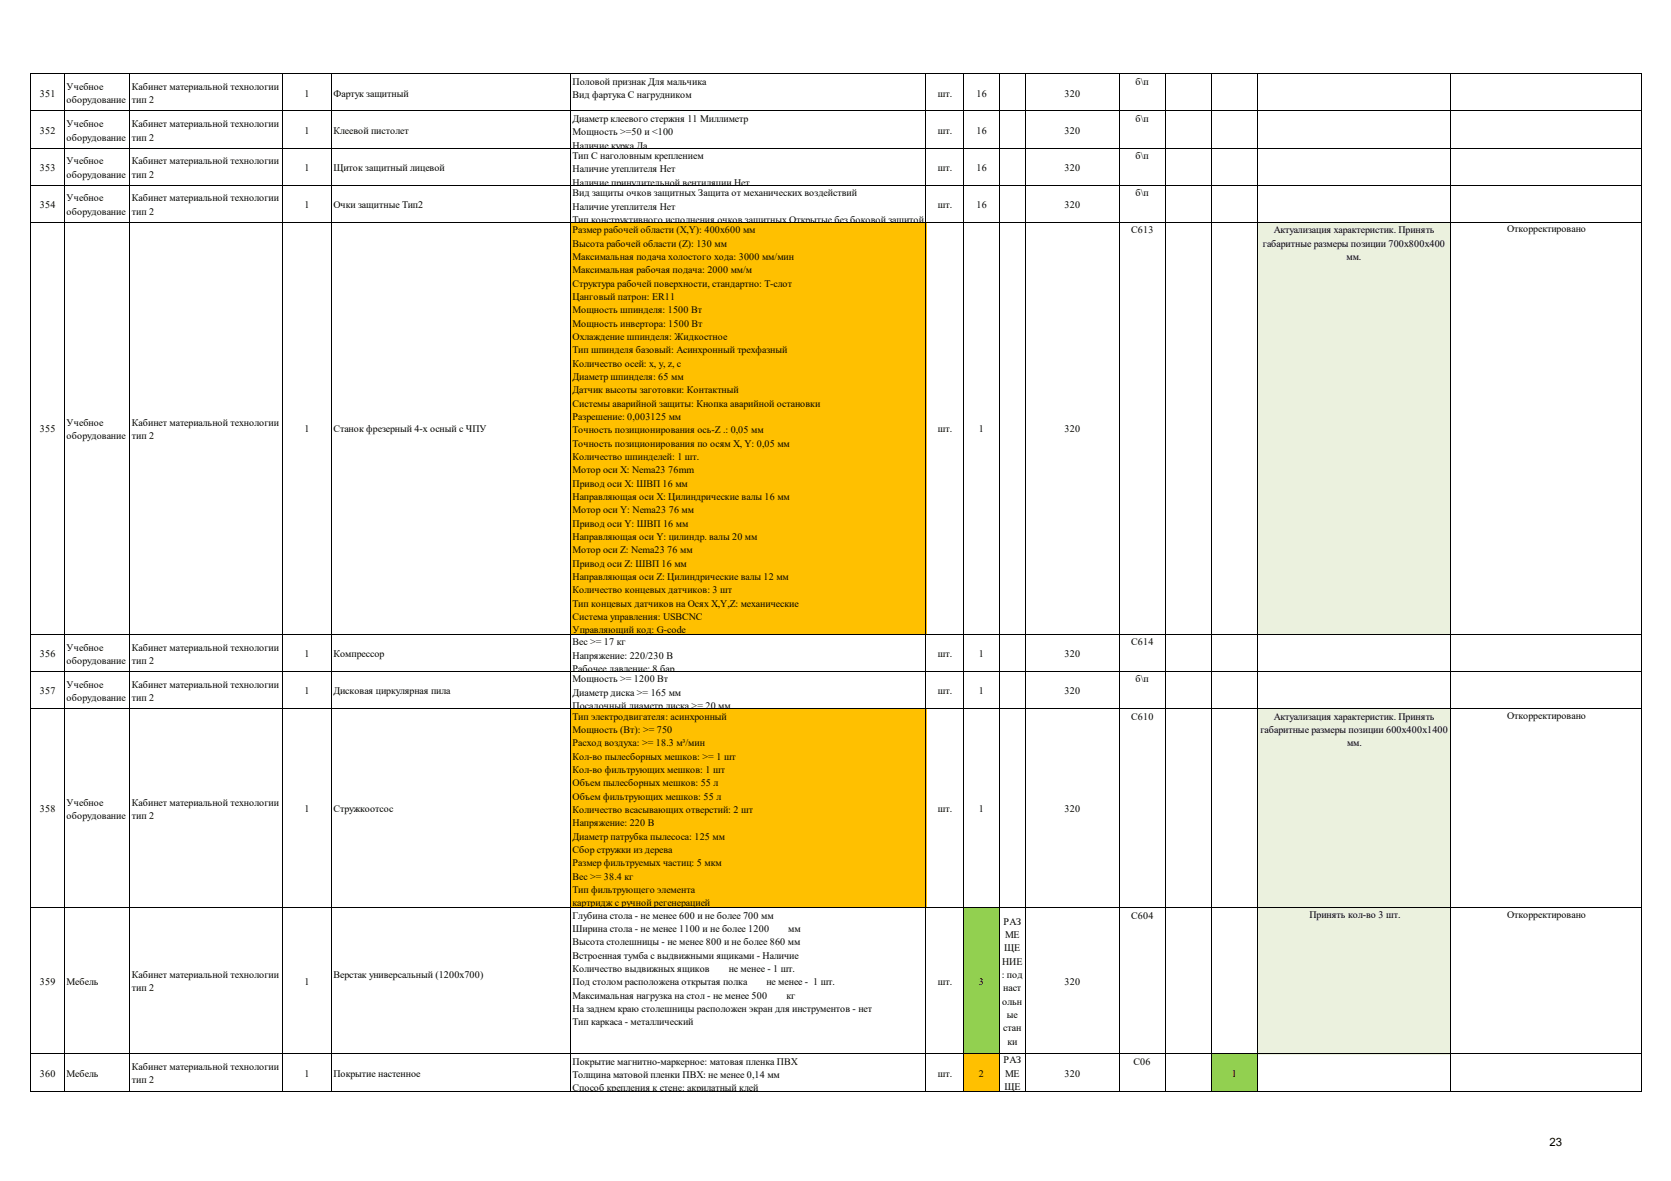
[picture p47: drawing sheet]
<svg xmlns="http://www.w3.org/2000/svg" width="297mm" height="210mm" viewBox="0 0 297 210" stroke-linecap="round" stroke-linejoin="round" font-family="sans-serif">
<defs><g id="words">
<text font-size="2" x="275.4" y="203.8">23</text>
<g font-size="1.8">
<text x="7.1" y="17.2">351</text>
<text x="11.8" y="16">Учебное</text>
<text x="23.4" y="16">Кабинет материальной технологии</text>
<text x="54.1" y="17.2">1</text>
<text x="59.3" y="17.2">Фартук защитный</text>
<text x="101.8" y="15.1">Половой признак Для мальчика</text>
<text x="101.8" y="17.4">Вид фартука С нагрудником</text>
<text x="166.7" y="17.2">шт.</text>
<text x="173.6" y="17.2">16</text>
<text x="189.2" y="17.2">320</text>
<text x="201.8" y="15.1">б\п</text>
<text x="7.1" y="23.8">352</text>
<text x="11.8" y="18.4">оборудование</text>
<text x="11.8" y="22.6">Учебное</text>
<text x="23.4" y="18.4">тип 2</text>
<text x="23.4" y="22.6">Кабинет материальной технологии</text>
<text x="54.1" y="23.8">1</text>
<text x="59.3" y="23.8">Клеевой пистолет</text>
<text x="101.8" y="21.7">Диаметр клеевого стержня 11 Миллиметр</text>
<text x="166.7" y="23.8">шт.</text>
<text x="173.6" y="23.8">16</text>
<text x="189.2" y="23.8">320</text>
<text x="201.8" y="21.7">б\п</text>
<text x="11.8" y="25">оборудование</text>
<text x="11.8" y="29.2">Учебное</text>
<text x="23.4" y="25">тип 2</text>
<text x="23.4" y="29.2">Кабинет материальной технологии</text>
<text x="101.8" y="24">Мощность &gt;=50 и &lt;100</text>
<text x="101.8" y="26.4">Наличие курка Да</text>
<text x="101.8" y="28.3">Тип С наголовным креплением</text>
<text x="201.8" y="28.3">б\п</text>
<text x="7.1" y="30.4">353</text>
<text x="11.8" y="31.6">оборудование</text>
<text x="11.8" y="35.8">Учебное</text>
<text x="23.4" y="31.6">тип 2</text>
<text x="23.4" y="35.8">Кабинет материальной технологии</text>
<text x="54.1" y="30.4">1</text>
<text x="59.3" y="30.4">Щиток защитный лицевой</text>
<text x="101.8" y="30.7">Наличие утеплителя Нет</text>
<text x="101.8" y="33">Наличие принудительной вентиляции Нет</text>
<text x="101.8" y="34.9">Вид защиты очков защитных Защита от механических воздействий</text>
<text x="166.7" y="30.4">шт.</text>
<text x="173.6" y="30.4">16</text>
<text x="189.2" y="30.4">320</text>
<text x="201.8" y="34.9">б\п</text>
<text x="7.1" y="37">354</text>
<text x="11.8" y="38.2">оборудование</text>
<text x="23.4" y="38.2">тип 2</text>
<text x="54.1" y="37">1</text>
<text x="59.3" y="37">Очки защитные Тип2</text>
<text x="101.8" y="37.3">Наличие утеплителя Нет</text>
<text x="101.8" y="39.6">Тип конструктивного исполнения очков защитных Открытые без боковой защитой</text>
<text x="101.8" y="41.5">Размер рабочей области (Х,Y): 400x600 мм</text>
<text x="166.7" y="37">шт.</text>
<text x="173.6" y="37">16</text>
<text x="189.2" y="37">320</text>
<text x="201.1" y="41.5">С613</text>
<text x="226.4" y="41.5">Актуализация характеристик. Принять</text>
<text x="267.9" y="41.3">Откорректировано</text>
<text x="101.8" y="43.9">Высота рабочей области (Z): 130 мм</text>
<text x="101.8" y="46.2">Максимальная подача холостого хода: 3000 мм/мин</text>
<text x="224.4" y="43.9">габаритные размеры позиции 700х800х400</text>
<text x="239.3" y="46.2">мм.</text>
<text x="101.8" y="48.6">Максимальная рабочая подача: 2000 мм/м</text>
<text x="101.8" y="51">Структура рабочей поверхности, стандартно: Т-слот</text>
<text x="101.8" y="53.3">Цанговый патрон: ER11</text>
<text x="101.8" y="55.7">Мощность шпинделя: 1500 Вт</text>
<text x="101.8" y="58.1">Мощность инвертора: 1500 Вт</text>
<text x="101.8" y="60.5">Охлаждение шпинделя: Жидкостное</text>
<text x="101.8" y="62.8">Тип шпинделя базовый: Асинхронный трехфазный</text>
<text x="101.8" y="65.2">Количество осей: x, y, z, c</text>
<text x="101.8" y="67.6">Диаметр шпинделя: 65 мм</text>
<text x="101.8" y="69.9">Датчик высоты заготовки: Контактный</text>
<text x="7.1" y="76.9">355</text>
<text x="11.8" y="75.7">Учебное</text>
<text x="23.4" y="75.7">Кабинет материальной технологии</text>
<text x="54.1" y="76.9">1</text>
<text x="59.3" y="76.9">Станок фрезерный 4-х осный с ЧПУ</text>
<text x="101.8" y="72.3">Системы аварийной защиты: Кнопка аварийной остановки</text>
<text x="101.8" y="74.7">Разрешение: 0,003125 мм</text>
<text x="101.8" y="77">Точность позиционирования ось-Z .: 0,05 мм</text>
<text x="166.7" y="76.9">шт.</text>
<text x="174" y="76.9">1</text>
<text x="189.2" y="76.9">320</text>
<text x="11.8" y="78.1">оборудование</text>
<text x="23.4" y="78.1">тип 2</text>
<text x="101.8" y="79.4">Точность позиционирования по осям X, Y: 0,05 мм</text>
<text x="101.8" y="81.8">Количество шпинделей: 1 шт.</text>
<text x="101.8" y="84.2">Мотор оси X: Nema23 76mm</text>
<text x="101.8" y="86.5">Привод оси X: ШВП 16 мм</text>
<text x="101.8" y="88.9">Направляющая оси X: Цилиндрические валы 16 мм</text>
<text x="101.8" y="91.3">Мотор оси Y: Nema23 76 мм</text>
<text x="101.8" y="93.6">Привод оси Y: ШВП 16 мм</text>
<text x="101.8" y="96">Направляющая оси Y: цилиндр. валы 20 мм</text>
<text x="101.8" y="98.4">Мотор оси Z: Nema23 76 мм</text>
<text x="101.8" y="100.7">Привод оси Z: ШВП 16 мм</text>
<text x="101.8" y="103.1">Направляющая оси Z: Цилиндрические валы 12 мм</text>
<text x="101.8" y="105.5">Количество концевых датчиков: 3 шт</text>
<text x="101.8" y="107.9">Тип концевых датчиков на Осях X,Y,Z: механические</text>
<text x="101.8" y="112.6">Управляющий код: G-code</text>
<text x="101.8" y="110.2">Система управления: USBCNC</text>
<text x="7.1" y="116.8">356</text>
<text x="11.8" y="115.7">Учебное</text>
<text x="11.8" y="118">оборудование</text>
<text x="23.4" y="115.7">Кабинет материальной технологии</text>
<text x="23.4" y="118">тип 2</text>
<text x="54.1" y="116.8">1</text>
<text x="59.3" y="116.8">Компрессор</text>
<text x="101.8" y="119.5">Рабочее давление: 8 бар</text>
<text x="101.8" y="114.7">Вес &gt;= 17 кг</text>
<text x="101.8" y="117.1">Напряжение: 220/230 В</text>
<text x="166.7" y="116.8">шт.</text>
<text x="174" y="116.8">1</text>
<text x="189.2" y="116.8">320</text>
<text x="201.1" y="114.7">С614</text>
<text x="7.1" y="123.4">357</text>
<text x="11.8" y="122.3">Учебное</text>
<text x="11.8" y="124.6">оборудование</text>
<text x="23.4" y="122.3">Кабинет материальной технологии</text>
<text x="23.4" y="124.6">тип 2</text>
<text x="54.1" y="123.4">1</text>
<text x="59.3" y="123.4">Дисковая циркулярная пила</text>
<text x="101.8" y="121.3">Мощность &gt;= 1200 Вт</text>
<text x="101.8" y="123.7">Диаметр диска &gt;= 165 мм</text>
<text x="166.7" y="123.4">шт.</text>
<text x="174" y="123.4">1</text>
<text x="189.2" y="123.4">320</text>
<text x="201.8" y="121.3">б\п</text>
<text x="101.8" y="126.1">Посадочный диаметр диска &gt;= 20 мм</text>
<text x="101.8" y="127.9">Тип электродвигателя: асинхронный</text>
<text x="101.8" y="130.3">Мощность (Вт): &gt;= 750</text>
<text x="201.1" y="127.9">С610</text>
<text x="224" y="130.3">габаритные размеры позиции 600х400х1400</text>
<text x="226.4" y="127.9">Актуализация характеристик. Принять</text>
<text x="267.9" y="127.8">Откорректировано</text>
<text x="101.8" y="132.7">Расход воздуха: &gt;= 18.3 м³/мин</text>
<text x="101.8" y="135">Кол-во пылесборных мешков: &gt;= 1 шт</text>
<text x="101.8" y="137.4">Кол-во фильтрующих мешков: 1 шт</text>
<text x="239.4" y="132.7">мм.</text>
<text x="11.8" y="143.3">Учебное</text>
<text x="23.4" y="143.3">Кабинет материальной технологии</text>
<text x="101.8" y="139.8">Объем пылесборных мешков: 55 л</text>
<text x="101.8" y="142.2">Объем фильтрующих мешков: 55 л</text>
<text x="7.1" y="144.4">358</text>
<text x="11.8" y="145.6">оборудование</text>
<text x="23.4" y="145.6">тип 2</text>
<text x="54.1" y="144.4">1</text>
<text x="59.3" y="144.4">Стружкоотсос</text>
<text x="101.8" y="144.5">Количество всасывающих отверстий: 2 шт</text>
<text x="101.8" y="146.9">Напряжение: 220 В</text>
<text x="101.8" y="149.3">Диаметр патрубка пылесоса: 125 мм</text>
<text x="166.7" y="144.4">шт.</text>
<text x="174" y="144.4">1</text>
<text x="189.2" y="144.4">320</text>
<text x="101.8" y="151.6">Сбор стружки из дерева</text>
<text x="101.8" y="154">Размер фильтруемых частиц: 5 мкм</text>
<text x="101.8" y="156.4">Вес &gt;= 38.4 кг</text>
<text x="101.8" y="158.7">Тип фильтрующего элемента</text>
<text x="101.8" y="161.1">картридж с ручной регенерацией</text>
<text x="101.8" y="163.3">Глубина стола - не менее 600 и не более 700 мм</text>
<text x="101.8" y="165.7">Ширина стола - не менее 1100 и не более 1200</text>
<text x="140.1" y="165.7">мм</text>
<text x="178.4" y="164.4">РАЗ</text>
<text x="178.6" y="166.8">МЕ</text>
<text x="201.1" y="163.3">С604</text>
<text x="232.7" y="163.2">Принять кол-во 3 шт.</text>
<text x="267.9" y="163.2">Откорректировано</text>
<text x="23.4" y="173.9">Кабинет материальной технологии</text>
<text x="59.3" y="173.9">Верстак универсальный (1200х700)</text>
<text x="101.8" y="168.1">Высота столешницы - не менее 800 и не более 860 мм</text>
<text x="101.8" y="170.4">Встроенная тумба с выдвижными ящиками - Наличие</text>
<text x="101.8" y="172.8">Количество выдвижных ящиков</text>
<text x="129.5" y="172.8">не менее - 1 шт.</text>
<text x="178" y="173.9">: под</text>
<text x="178.1" y="171.5">НИЕ</text>
<text x="178.5" y="169.2">ЩЕ</text>
<text x="7.1" y="175.1">359</text>
<text x="11.8" y="175.1">Мебель</text>
<text x="23.4" y="176.3">тип 2</text>
<text x="54.1" y="175.1">1</text>
<text x="101.8" y="175.2">Под столом расположена открытая полка</text>
<text x="101.8" y="177.5">Максимальная нагрузка на стол - не менее 500</text>
<text x="101.8" y="179.9">На заднем краю столешницы расположен экран для инструментов - нет</text>
<text x="136.2" y="175.2">не менее - 1 шт.</text>
<text x="139.8" y="177.5">кг</text>
<text x="166.7" y="175.1">шт.</text>
<text x="174" y="175.1">3</text>
<text x="178.1" y="178.7">ольн</text>
<text x="178.3" y="176.3">наст</text>
<text x="189.2" y="175.1">320</text>
<text x="101.8" y="182.3">Тип каркаса - металлический</text>
<text x="178.3" y="183.4">стан</text>
<text x="179" y="181">ые</text>
<text x="179.1" y="185.8">ки</text>
<text x="7.1" y="191.4">360</text>
<text x="11.8" y="191.4">Мебель</text>
<text x="23.4" y="190.3">Кабинет материальной технологии</text>
<text x="54.1" y="191.4">1</text>
<text x="59.3" y="191.4">Покрытие настенное</text>
<text x="101.8" y="189.3">Покрытие магнитно-маркерное: матовая пленка ПВХ</text>
<text x="101.8" y="191.7">Толщина матовой пленки ПВХ: не менее 0,14 мм</text>
<text x="166.7" y="191.4">шт.</text>
<text x="174" y="191.4">2</text>
<text x="178.4" y="189.1">РАЗ</text>
<text x="178.6" y="191.4">МЕ</text>
<text x="189.2" y="191.4">320</text>
<text x="201.5" y="189.3">С06</text>
<text x="218.9" y="191.4">1</text>
<text x="23.4" y="192.6">тип 2</text>
<text x="101.8" y="194.1">Способ крепления к стене: акрилатный клей</text>
<text x="178.6" y="193.8">ЩЕ</text>
</g>
</g></defs>
<path d="M101.3 39.5h63.4v73.4h-63.4z" fill-rule="evenodd" fill="#ffc000"/>
<path d="M223.5 39.5h34.4v73.4h-34.4z" fill-rule="evenodd" fill="#ebf1de"/>
<path d="M101.3 126h63.4v35.5h-63.4z" fill-rule="evenodd" fill="#ffc000"/>
<path d="M223.5 126h34.4v35.5h-34.4z" fill-rule="evenodd" fill="#ebf1de"/>
<path d="M171.3 161.4h6.4v26.1h-6.4z" fill-rule="evenodd" fill="#92d050"/>
<path d="M223.5 161.4h34.4v26.1h-34.4z" fill-rule="evenodd" fill="#ebf1de"/>
<path d="M171.3 187.4h6.4v6.7h-6.4z" fill="#ffc000"/>
<path d="M215.3 187.4h8.3v6.7h-8.3z" fill="#92d050"/>
<g fill="none" stroke="#000" stroke-width=".18">
<path d="M5.5 13v181.1M5.6 13.1h286.2M5.6 19.7h286.2M11.4 13.2v180.9M23 13.2v180.9M50.3 13.2v180.9M58.8 13.2v180.9M101.3 13.2v180.9M164.6 13.2v180.9M171.3 13.2v180.9M177.6 13.2v180.9M182.2 13.2v180.9"/>
<path d="M199 13.2v180.9M207.1 13.2v180.9M215.3 13.2v180.9M223.5 13.2v180.9M257.8 13.2v180.9M291.8 13.2v180.9M5.6 26.3h286.2M5.6 32.9h286.2M5.6 39.5h286.2M5.6 112.8h286.2M5.6 119.4h286.2M5.6 126h286.2"/>
<path d="M5.6 161.4h286.2M5.6 187.4h286.2M5.6 194h286.2"/>
</g>
<use href="#words"/>
</svg>
